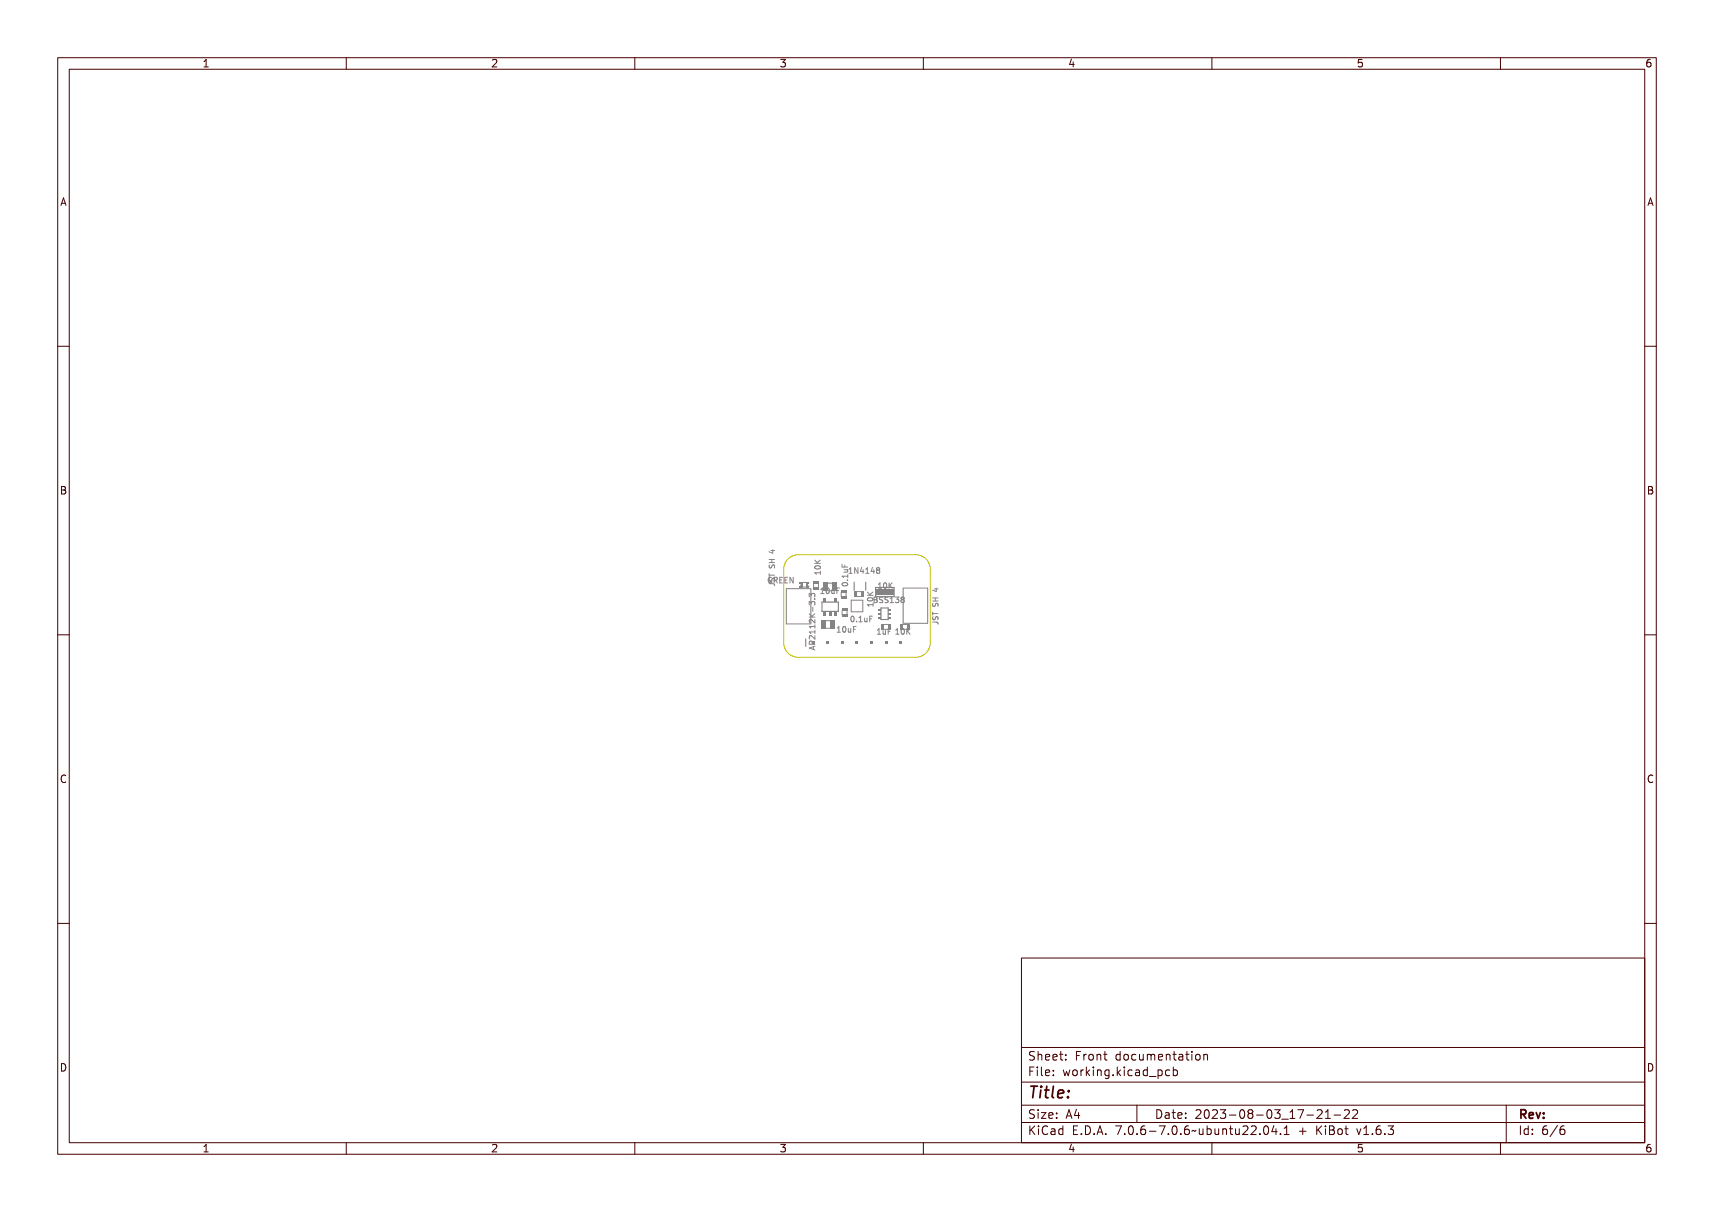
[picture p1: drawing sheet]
<svg xmlns="http://www.w3.org/2000/svg" width="297mm" height="210mm" viewBox="0 0 297 210" stroke-linecap="round" stroke-linejoin="round" font-family="sans-serif">
<defs><g id="words">
<text font-size="2.7" fill="#480000" x="178" y="190.3">Title:</text>
<g font-size="2" fill="#480000">
<text x="178" y="183.7">Sheet: Front documentation</text>
<text x="178" y="186.5">File: working.kicad_pcb</text>
<text x="178" y="193.9">Size: A4</text>
<text x="178" y="196.6">KiCad E.D.A. 7.0.6-7.0.6~ubuntu22.04.1 + KiBot v1.6.3</text>
<text x="200" y="193.9">Date: 2023-08-03_17-21-22</text>
<text x="263" y="196.6">Id: 6/6</text>
<text x="263" y="193.9">Rev:</text>
</g>
<g font-size="1.7" fill="#480000">
<text x="35" y="11.7">1</text>
<text x="85" y="11.7">2</text>
<text x="135" y="11.7">3</text>
<text x="185" y="11.7">4</text>
<text x="235" y="11.7">5</text>
<text x="285" y="11.7">6</text>
<text x="10.5" y="35.7">A</text>
<text x="285.5" y="35.7">A</text>
<text x="10.5" y="85.6">B</text>
<text x="285.5" y="85.6">B</text>
<text x="10.5" y="135.7">C</text>
<text x="285.5" y="135.7">C</text>
<text x="10.5" y="185.6">D</text>
<text x="285.5" y="185.6">D</text>
<text x="35" y="199.7">1</text>
<text x="85" y="199.7">2</text>
<text x="135" y="199.7">3</text>
<text x="185" y="199.7">4</text>
<text x="235" y="199.7">5</text>
<text x="285" y="199.7">6</text>
</g>
<g font-size="1.3" fill="#848484">
<text x="133.8" y="101">GREEN</text>
<text x="142.2" y="99.7" transform="rotate(-90 142.2 99.7)">10K</text>
<text x="146.9" y="101.7" transform="rotate(-90 146.9 101.7)">0.1uF</text>
<text x="147.9" y="99.4">1N4148</text>
<text x="152" y="102">10K</text>
<text x="142.5" y="102.9">10uF</text>
<text x="147.2" y="107.8">0.1uF</text>
<text x="151.3" y="105.3" transform="rotate(-90 151.3 105.3)">10K</text>
<text x="152.2" y="104.5">BSS138</text>
<text x="144.9" y="109.6">10uF</text>
<text x="152.2" y="109.9">1uF</text>
<text x="155.5" y="109.9">10K</text>
</g>
</g></defs>
<g fill="none" stroke="#848484" stroke-width=".17">
<path d="M133.3 99.4v.5M133.3 99.7h.9M133.3 97.5h.9M133.3 96.9h.9M133.3 97.9l.1 .5h.2l.2-.4 .2-.1 .2 .2v.3M133.4 99.5h.1v.2h.8v.2h-.8v.2h-.1zM133.4 97.3h.9v.1h-.4v.3h.4v.1h-.9v-.1h.4v-.3h-.4zM133.4 95.9h.6l.1-.2 .2 .3h-.2v.4h-.1l-.6-.4zM133.5 98.1h.1a.18 .18 0 0 0 0 .3 .18 .18 0 0 0 .2-.1 .29 .29 0 0 1 .5-.2 .29 .29 0 0 1-.1 .5v-.1a.22 .22 0 0 0 0-.3 .22 .22 0 0 0-.3 0 .22 .22 0 0 0 0 .3 .29 .29 0 0 1-.4 0 .29 .29 0 0 1 0-.4zM133.5 96h.5v.3zM133.6 95.4h.6M133.7 96.9v.6"/>
<path d="M133.9 95.3v.5l-.7-.2M141.2 99.2h.9v-.2h.1v.6h-.1v-.2h-.7v.2h-.1zM141.2 97.4l.4 .4 .6-.4v.1l-.5 .3 .5 .1v.2h-1v-.2h.5l-.5-.4zM141.4 98.3l.3-.1a.38 .38 0 0 1 .5 .4 .55 .55 0 0 1-.5 .3 .55 .55 0 0 1-.5-.3zM141.4 98.5a.43 .43 0 0 1 .7 .1 .43 .43 0 0 1-.7-.1zM146 99.7h.8v-.2h.1v.5h-.1v-.2h-.7v.2h-.1zM146 97.9h.1v.4h.3v-.4h.1v.4h.4v.1h-.9zM146.2 98.7h.7l-.1 .1a.23 .23 0 0 1 .1 .3 .23 .23 0 0 1-.2 .1h-.5v-.1h.5l.2-.1-.2-.2h-.5zM147.1 99.3h.6M148.1 98.5l.3-.1v.9h.2v.1h-.5v-.1h.2v-.8l-.2 .1zM148.8 98.4h.2l.3 .8v-.8h.1v1h-.1l-.4-.8v.8h-.1zM150 98.4h.1v.7h.1l-.1 .3h-.1v-.2h-.4z"/>
<path d="M150 98.6v.5h-.3zM150.4 98.5l.4-.1v.9h.2v.1h-.5v-.1h.2v-.8l-.3 .1zM151.5 98.4h.2v.7h.1l-.1 .3h-.2v-.2h-.4zM151.5 98.6v.5h-.3zM152 98.5a.27 .27 0 0 1 .5 0 .27 .27 0 0 1-.1 .4 .27 .27 0 0 1 .1 .4 .27 .27 0 0 1-.5 0 .27 .27 0 0 1 .1-.4l-.1-.2zM133.3 101.1h.6M133.3 100.2v.4l.2 .1M133.4 101.1h.6a.26 .26 0 0 1 .3 .2 .26 .26 0 0 1-.1 .3 .21 .21 0 0 0 .1-.2 .21 .21 0 0 0-.3-.2h-.5v.2h-.1zM133.4 100a.53 .53 0 0 0-.3 .5 .53 .53 0 0 0 .3 .5M133.5 100.3l.1 .1a.18 .18 0 0 0 0 .3 .18 .18 0 0 0 .2-.2 .29 .29 0 0 1 .5-.2 .29 .29 0 0 1-.1 .5 .22 .22 0 0 0 0-.3 .22 .22 0 0 0-.3-.1 .22 .22 0 0 0 0 .3 .29 .29 0 0 1-.4 0 .29 .29 0 0 1 0-.4zM133.9 100.2l.3-.1h.3v.2l-.2-.1a.36 .36 0 0 0-.4 .4 .36 .36 0 0 0 .5 .3v-.2l-.2-.1h.3v.4a.43 .43 0 0 1-.6-.1 .43 .43 0 0 1 0-.5zM134.7 100.1h.2a.26 .26 0 0 1 .3 .2 .26 .26 0 0 1-.1 .3l.3 .4h-.2l-.3-.4h-.1v.4h-.1z"/>
<path d="M134.8 100.2h.1a.17 .17 0 0 1 .2 .2 .17 .17 0 0 1-.2 .1h-.1zM135.5 100.1h.5v.1h-.4v.3h.4v.1h-.4v.3h.5v.1h-.6zM136.3 100.1h.5v.1h-.4v.3h.4v.1h-.4v.3h.4v.1h-.5zM137 100.1h.2l.3 .8v-.8h.1v.9h-.1l-.4-.7v.7h-.1zM140.2 103.4v-.6l.4 .4 .1-.3h.4l.1 .1-.1 .4M140.2 104.8v-.6l.4 .3 .1-.2h.4l.1 .1-.1 .4M140.2 106.9h1M140.2 106.4l.6 .5M140.3 110.8l.9-.3v.1l-.2 .1v.3l.2 .1v.1l-.9-.3zM140.3 108.4h.8v-.2h.1v.5h-.1v-.2h-.7l.1 .2h-.2zM140.3 107.6h.8v-.2h.1v.5h-.1v-.2h-.7l.1 .3h-.2zM140.3 105.8l.4 .3 .5-.3v.1l-.4 .3 .4 .1v.1h-.9v-.1h.4l-.4-.4z"/>
<path d="M140.3 104.4l.3-.1 .1 .2a.3 .3 0 0 1 .5-.1 .3 .3 0 0 1-.1 .5v-.1a.22 .22 0 0 0 .1-.3 .22 .22 0 0 0-.3-.1 .22 .22 0 0 0-.1 .3l-.1-.1a.19 .19 0 0 0-.3-.1 .19 .19 0 0 0 0 .3l-.1 .1zM140.3 102.8l.3-.1 .1 .2a.3 .3 0 0 1 .5-.1 .3 .3 0 0 1-.1 .5v-.1a.22 .22 0 0 0 .1-.2 .22 .22 0 0 0-.3-.1 .22 .22 0 0 0-.1 .2l-.1-.1a.19 .19 0 0 0-.3-.1 .19 .19 0 0 0 0 .3l-.1 .1zM140.4 109.1a.59 .59 0 0 1 .7 .3v-.4h.1v.6l-.4-.4a.23 .23 0 0 0-.4 0 .23 .23 0 0 0 .1 .4l-.2-.2zM140.4 106.7a.59 .59 0 0 1 .7 .4v-.5h.1v.6l-.4-.3a.23 .23 0 0 0-.4 0 .23 .23 0 0 0 .1 .3l-.2-.1zM140.4 109.8h.3l.2 .4h.3v.1h-.9zM140.4 110.9l.5-.2v.3zM140.4 109.9h.3l.1 .3h-.4zM140.7 111.6v-.4l-.4-.1-.1 .5h1M140.8 105.2v.7M140.8 105.2h.1v.3h-.1zM140.9 112.1v.4M141 101.1v.7"/>
<path d="M141.1 103.7h.1v.2h-.1zM141.1 103.8h.1M141.2 112l-1 .3 1 .3M141.2 107.3v.7l-.7-.7-.3 .2 .1 .4M141.2 110.1v.7l-.7-.7-.3 .2 .1 .4M141.2 108.3v.5M141.2 109.2v.6M141.2 109.5h-1l.3 .3M141.2 108.6h-1l.3 .2M141.2 106.4l-.6 .4M141.8 101.1v.7M142.7 102l.3-.1v.9h.2v.1h-.5v-.1h.2v-.7h-.2z"/>
<path d="M143.4 102h.1a.46 .46 0 0 1 .5 .4 .46 .46 0 0 1-.5 .5l-.1-.3zM143.6 102a.39 .39 0 0 1 .3 .4 .39 .39 0 0 1-.3 .4l-.1-.4zM144.2 102.2h.1v.5l.2 .1 .1-.1v-.5h.1v.7l-.1-.1a.23 .23 0 0 1-.3 .1 .23 .23 0 0 1-.1-.3zM145 101.9h.6v.1h-.5v.3h.4v.1h-.4v.5h-.1zM145 108.7l.4-.1v.9h.2v.1h-.6v-.1h.2v-.8l-.2 .1zM145.8 108.7l.1-.1a.46 .46 0 0 1 .5 .5 .46 .46 0 0 1-.5 .5l-.1-.3zM146 108.7a.39 .39 0 0 1 .2 .4 .39 .39 0 0 1-.2 .4l-.1-.4zM146.1 101.1l.4-.1a.38 .38 0 0 1 .4 .3 .55 .55 0 0 1-.4 .3 .55 .55 0 0 1-.5-.3zM146.1 101.3a.43 .43 0 0 1 .7 .1 .43 .43 0 0 1-.7-.1zM146.6 108.9h.1v.5l.1 .1 .2-.1v-.5h.1v.7l-.1-.1a.23 .23 0 0 1-.3 .1 .23 .23 0 0 1-.1-.3zM146.7 100.5h.2v.1h-.2zM147.4 108.6h.5v.1h-.4v.3h.4v.1h-.4v.5h-.1z"/>
<path d="M147.4 106.9l.1-.1a.46 .46 0 0 1 .4 .5 .46 .46 0 0 1-.4 .5l-.2-.3zM147.5 106.9a.39 .39 0 0 1 .3 .4 .39 .39 0 0 1-.3 .4l-.1-.4zM148.3 107.6h.2v.2h-.2zM149 106.9l.3-.1v.9h.2v.1h-.5v-.1h.2v-.8l-.2 .1zM149.7 107.1h.1v.5l.2 .1 .1-.1v-.5h.2v.7l-.2-.1a.23 .23 0 0 1-.2 .1 .23 .23 0 0 1-.2-.3zM150.4 104.8h.8v-.2h.1v.5h-.1v-.2h-.7v.2h-.1zM150.4 102.9l.4 .4 .5-.4v.2l-.5 .3 .5 .1v.1h-.9v-.1h.4l-.4-.4zM150.5 103.9l.3-.1a.38 .38 0 0 1 .5 .3 .55 .55 0 0 1-.5 .3 .55 .55 0 0 1-.5-.3zM150.5 104a.43 .43 0 0 1 .7 .2 .43 .43 0 0 1-.7-.2zM150.5 106.8h.6v.1h-.5v.3h.4v.1h-.4v.5h-.1zM151.5 104.4h.3M151.8 103.4l.1 .1"/>
<path d="M151.9 103.9h-.1l.1 .1M152.1 101.1h.4v.8h.2v.1h-.6v-.1h.2v-.7h-.2zM152.3 103.5h.3a.23 .23 0 0 1 .3 .2 .23 .23 0 0 1-.2 .3 .26 .26 0 0 1 .2 .3 .26 .26 0 0 1-.3 .2h-.3zM152.3 109h.4v.8h.2v.1h-.6v-.1h.3v-.7h-.3zM152.4 104h.2a.18 .18 0 0 1 .2 .2 .18 .18 0 0 1-.2 .2h-.2zM152.4 103.6h.2a.15 .15 0 0 1 .1 .2 .15 .15 0 0 1-.1 .1h-.2zM152.9 101.2l.1-.1a.44 .44 0 0 1 .4 .4 .44 .44 0 0 1-.4 .5l-.2-.3zM153 101.2a.37 .37 0 0 1 .3 .3 .37 .37 0 0 1-.3 .4l-.1-.4zM153.1 109.2h.1v.6l.1 .1 .2-.2v-.5h.1v.7l-.1-.1a.23 .23 0 0 1-.3 .1 .23 .23 0 0 1-.1-.2zM153.1 103.6l.3-.1h.2v.1a.19 .19 0 0 0-.3 0 .19 .19 0 0 0-.1 .2 .19 .19 0 0 0 .2 .1 .3 .3 0 0 1 .2 .5 .3 .3 0 0 1-.5-.1 .22 .22 0 0 0 .3 .1 .22 .22 0 0 0 .1-.3 .31 .31 0 0 1-.4-.2 .31 .31 0 0 1 0-.3zM153.6 101.1h.1v.4l.4-.4h.1l-.3 .3 .3 .6h-.1l-.3-.5-.1 .5h-.1zM153.9 109h.6v.1h-.5v.3h.4v.1h-.4v.4h-.1z"/>
<path d="M153.9 103.6l.3-.1h.2l-.1 .1a.19 .19 0 0 0-.2 0 .19 .19 0 0 0-.1 .2 .19 .19 0 0 0 .2 .1 .3 .3 0 0 1 .2 .5 .3 .3 0 0 1-.5-.1 .22 .22 0 0 0 .3 .1 .22 .22 0 0 0 0-.3 .31 .31 0 0 1-.3-.2 .31 .31 0 0 1 0-.3zM154.7 103.6l.3-.1v.9h.2v.1h-.5v-.1h.2v-.8l-.2 .1zM155.2 109.9h.6M155.3 109.2h-.1M155.4 103.5a.29 .29 0 0 1 .5 0 .29 .29 0 0 1-.1 .5 .3 .3 0 0 1 .1 .4 .3 .3 0 0 1-.5-.1h.1a.22 .22 0 0 0 .3 .1 .22 .22 0 0 0 .1-.3 .22 .22 0 0 0-.3-.1l.1-.1a.19 .19 0 0 0 .1-.3 .19 .19 0 0 0-.3 0zM155.7 109h.3v.8h.2v.1h-.5v-.1h.2v-.7h-.2zM156.3 103.6a.27 .27 0 0 1 .4-.1 .27 .27 0 0 1-.1 .5 .27 .27 0 0 1 .1 .4 .27 .27 0 0 1-.4 0 .27 .27 0 0 1 .1-.4l-.2-.2zM156.5 109.1l.1-.1a.46 .46 0 0 1 .4 .5 .46 .46 0 0 1-.4 .4l-.2-.2zM156.6 109.1a.39 .39 0 0 1 .3 .4 .39 .39 0 0 1-.3 .3l-.1-.3zM157.2 109h.1v.4l.4-.4h.2l-.4 .4 .4 .5h-.2l-.3-.4-.1 .4h-.1zM161.6 107.8h.8l.1 .3M161.6 106.1v.5"/>
<path d="M161.6 106.3h.9M161.6 104.1h.9M161.6 103.6h.9M161.7 104.5v.5h.3l.1-.4 .3-.1 .1 .2v.4M161.7 106.9l-.1 .3 .2 .2 .2-.1 .2-.4h.3v.5M161.8 107.8h.6a.26 .26 0 0 1 .3 .2 .26 .26 0 0 1-.2 .3 .21 .21 0 0 0 .1-.3 .21 .21 0 0 0-.2-.1h-.5v.2h-.1zM161.8 106.1h.1v.3h.8v.1h-.8v.3h-.1zM161.8 103.9h.9v.1h-.5v.4h.5v.1h-.9v-.1h.3v-.4h-.3zM161.8 102.5h.6l.1-.1 .2 .2h-.2v.4h-.2l-.5-.3zM161.8 107h.1a.21 .21 0 0 0 0 .3 .21 .21 0 0 0 .3 0 .21 .21 0 0 0 0-.2 .28 .28 0 0 1 .4 0 .28 .28 0 0 1-.1 .4v-.1a.22 .22 0 0 0 .1-.3 .22 .22 0 0 0-.3 0 .22 .22 0 0 0-.1 .3 .29 .29 0 0 1-.4 0 .29 .29 0 0 1 0-.4zM161.8 104.7l.1 .1a.18 .18 0 0 0 0 .3 .18 .18 0 0 0 .2-.2 .29 .29 0 0 1 .5-.1 .29 .29 0 0 1-.1 .4 .22 .22 0 0 0 .1-.3 .22 .22 0 0 0-.3-.1 .22 .22 0 0 0-.1 .3 .29 .29 0 0 1-.4 0 .29 .29 0 0 1 0-.4zM161.9 102.6h.5v.3z"/>
<path d="M161.9 102h.6M162.1 103.6v.5M162.2 101.9v.6l-.6-.2"/>
<circle cx="141.7" cy="98.6" r=".09"/>
<circle cx="152.3" cy="98.7" r=".16"/>
<circle cx="152.3" cy="99.1" r=".19"/>
<circle cx="143.7" cy="102.4" r=".09"/>
<circle cx="146" cy="109.1" r=".09"/>
<circle cx="146.5" cy="101.3" r=".09"/>
<circle cx="147.6" cy="107.3" r=".09"/>
<circle cx="150.8" cy="104.1" r=".09"/>
<circle cx="153.1" cy="101.5" r=".08"/>
<circle cx="156.5" cy="103.8" r=".16"/>
<circle cx="156.5" cy="104.2" r=".19"/>
<circle cx="156.7" cy="109.5" r=".09"/>
</g>
<g fill="#848484">
<path d="M140.9 100.6h1v.5h-1z" fill-rule="evenodd"/>
<path d="M140.9 101.8h1v.5h-1z" fill-rule="evenodd"/>
</g>
<path d="M152.7 105.3h1.2v2h-1.2z" fill="none" stroke="#848484" stroke-width=".2"/>
<g fill="#848484">
<path d="M152.2 106.9h.4v.2h-.4z" fill-rule="evenodd"/>
<path d="M154 106.9h.3v.2h-.3z" fill-rule="evenodd"/>
<path d="M152.2 106.2h.4v.3h-.4z" fill-rule="evenodd"/>
<path d="M154 106.2h.3v.3h-.3z" fill-rule="evenodd"/>
<path d="M152.2 105.6h.4v.2h-.4z" fill-rule="evenodd"/>
<path d="M154 105.6h.3v.2h-.3z" fill-rule="evenodd"/>
</g>
<path d="M145.9 105.8v.7M146.8 105.8v.7" fill="none" stroke="#848484" stroke-width=".17"/>
<g fill="#848484">
<path d="M145.9 105.3h.9v.5h-.9z" fill-rule="evenodd"/>
<path d="M145.9 106.5h.9v.5h-.9z" fill-rule="evenodd"/>
</g>
<g fill="none" stroke="#848484" stroke-width=".17">
<path d="M138.6 101a.3 .3 0 0 1 .2 .3 .3 .3 0 0 1-.2 .3M139 101.7h.7M139 100.9h.7M140.2 101a.27 .27 0 0 0-.3 .3 .27 .27 0 0 0 .3 .3"/>
<circle cx="138.7" cy="101.7" r=".08"/>
</g>
<g fill="#848484">
<path d="M138.5 101.6h.2v.2h-.2z" fill-rule="evenodd"/>
<path d="M138.6 101.7l.4 .1z" fill-rule="evenodd"/>
<path d="M138.8 100.9h.2v.9h-.2z" fill-rule="evenodd"/>
<path d="M139.7 101.6h.5v.2h-.5z" fill-rule="evenodd"/>
<path d="M139.7 101h.2v.6h-.2z" fill-rule="evenodd"/>
<path d="M139.9 101.5l.1 .1z" fill-rule="evenodd"/>
<path d="M139.9 101l.1 .1z" fill-rule="evenodd"/>
<path d="M138.5 100.9h.3v.2h-.3z" fill-rule="evenodd"/>
<path d="M139.7 100.9h.5v.2h-.5z" fill-rule="evenodd"/>
</g>
<path d="M156.4 108.2h.7" fill="none" stroke="#848484" stroke-width=".17"/>
<g fill="#848484">
<path d="M157.1 108.2h.5v.9h-.5z" fill-rule="evenodd"/>
<path d="M155.9 108.2h.5v.9h-.5z" fill-rule="evenodd"/>
</g>
<path d="M139.6 110.7v1.3M148 100.9v1.4M150 100.9v1.4" fill="none" stroke="#848484" stroke-width=".2"/>
<g fill="#848484">
<path d="M140.6 111.1h.5v.5h-.5z" fill-rule="evenodd"/>
<path d="M143.2 111.1h.5v.5h-.5z" fill-rule="evenodd"/>
<path d="M145.7 111.1h.5v.5h-.5z" fill-rule="evenodd"/>
<path d="M148.2 111.1h.6v.5h-.6z" fill-rule="evenodd"/>
<path d="M150.8 111.1h.5v.5h-.5z" fill-rule="evenodd"/>
<path d="M153.3 111.1h.5v.5h-.5z" fill-rule="evenodd"/>
<path d="M155.9 111.1h.5v.5h-.5z" fill-rule="evenodd"/>
</g>
<path d="M153.2 108.2h.7" fill="none" stroke="#848484" stroke-width=".17"/>
<g fill="#848484">
<path d="M153.9 108.2h.5v.9h-.5z" fill-rule="evenodd"/>
<path d="M152.8 108.2h.5v.9h-.5z" fill-rule="evenodd"/>
</g>
<path d="M148.5 102.5h.7M148.5 103.4h.7" fill="none" stroke="#848484" stroke-width=".17"/>
<g fill="#848484">
<path d="M148 102.5h.5v.9h-.5z" fill-rule="evenodd"/>
<path d="M149.1 102.5h.5v.9h-.5z" fill-rule="evenodd"/>
</g>
<path d="M143.1 107.5h.8M143.1 108.9h.8" fill="none" stroke="#848484" stroke-width=".17"/>
<g fill="#848484">
<path d="M142.4 107.5h.7v1.4h-.7z" fill-rule="evenodd"/>
<path d="M143.8 107.5h.8v1.4h-.8z" fill-rule="evenodd"/>
</g>
<path d="M146.6 102.6v.8" fill="none" stroke="#848484" stroke-width=".17"/>
<g fill="#848484">
<path d="M145.7 103.3h1v.5h-1z" fill-rule="evenodd"/>
<path d="M145.7 102.2h1v.5h-1z" fill-rule="evenodd"/>
</g>
<path d="M136.3 102h4.2v6.1h-4.2z" fill="none" stroke="#848484" stroke-width=".17"/>
<path d="M142.4 104.3h2.9v1.6h-2.9z" fill="none" stroke="#848484" stroke-width=".2"/>
<g fill="#848484">
<path d="M142.7 103.6h.5v.7h-.5z" fill-rule="evenodd"/>
<path d="M142.7 106h.5v.6h-.5z" fill-rule="evenodd"/>
<path d="M143.6 106h.5v.6h-.5z" fill-rule="evenodd"/>
<path d="M144.6 103.6h.5v.7h-.5z" fill-rule="evenodd"/>
<path d="M144.6 106h.5v.6h-.5z" fill-rule="evenodd"/>
</g>
<path d="M143.4 101h.8M156.5 101.9h4.2v6.1h-4.2z" fill="none" stroke="#848484" stroke-width=".17"/>
<g fill="#848484">
<path d="M142.7 101h.8v1.4h-.8z" fill-rule="evenodd"/>
<path d="M144.2 101h.7v1.4h-.7z" fill-rule="evenodd"/>
</g>
<path d="M147.5 104h2v2h-2z" fill="none" stroke="#848484" stroke-width=".17"/>
<path d="M151.7 101.8h3.2v1.6h-3.2z" fill="none" stroke="#848484" stroke-width=".2"/>
<path d="M151.8 102.1h3.1v1h-3.1z" fill-rule="evenodd" fill="#848484"/>
<path d="M136.8 96.7l1-.5 .5-.1h20.4a2.54 2.54 0 0 1 2.5 2.6v12.7a2.54 2.54 0 0 1-2.5 2.5h-20.4a2.54 2.54 0 0 1-2.5-2.5v-12.7a2.53 2.53 0 0 1 1-2z" fill="none" stroke="#c2c200" stroke-width=".17"/>
<g fill="none" stroke="#480000" stroke-width=".17">
<path d="M10 10h277v190h-277zM12 12h273v186h-273zM60 10v2M110 10v2M160 10v2M210 10v2M260 10v2M10 60h2M285 60h2M10 110h2M285 110h2M10 160h2"/>
<path d="M285 160h2M177 166h108v32h-108zM60 198v2M110 198v2M160 198v2M177 181.5h108M177 187.5h108M177 191.5h108M177 194.5h108M178.1 195.2h.2v.6l.6-.6h.3l-.6 .6 .6 .8h-.2l-.5-.7-.2 .2v.5h-.2zM178.2 185h.9v.2h-.7v.4h.6v.2h-.6v.7h-.2zM178.3 182.4l.5-.1h.2v.2a.31 .31 0 0 0-.5-.1 .31 .31 0 0 0 0 .5 .5 .5 0 0 1 .6 .6 .5 .5 0 0 1-.8 .2l-.1-.2a.34 .34 0 0 0 .4 .1 .34 .34 0 0 0 .1-.5 .47 .47 0 0 1-.5-.2 .47 .47 0 0 1 .1-.5z"/>
<path d="M178.3 192.5l.5-.1h.2v.2a.31 .31 0 0 0-.5-.1 .31 .31 0 0 0 0 .5 .5 .5 0 0 1 .6 .6 .5 .5 0 0 1-.8 .2l-.1-.2a.34 .34 0 0 0 .4 .1 .34 .34 0 0 0 .1-.5 .47 .47 0 0 1-.5-.2 .47 .47 0 0 1 .1-.5zM179.4 182.2h.2v.6a.35 .35 0 0 1 .4-.1 .35 .35 0 0 1 .2 .4v.6h-.2v-.8h-.4v.8h-.2zM179.5 185.4h.4v.9h.4v.2h-.9v-.2h.3v-.8h-.2zM179.5 192.8h.4v.9h.4v.1h-.9v-.1h.3v-.8h-.2zM179.5 195.6h.4v.9h.4v.1h-.9v-.1h.3v-.8h-.2zM179.7 184.9h.2v.3h-.2zM179.7 192.3h.2v.3h-.2zM179.7 195.1h.2v.3h-.2zM180.6 184.9h.4v1.3l.4 .1v.2l-.5-.2v-1.2h-.3zM180.6 192.8h.8v.1l-.6 .8h.6v.1h-.8v-.1l.6-.8h-.6zM180.7 182.8a.49 .49 0 0 1 .6-.1 .49 .49 0 0 1 .2 .5h-.8a.42 .42 0 0 0 .3 .4 .42 .42 0 0 0 .4-.1v.2a.6 .6 0 0 1-.8-.1 .6 .6 0 0 1 .1-.8zM180.7 195.4l.5-.2h.3v.2a.43 .43 0 0 0-.6 0 .43 .43 0 0 0-.2 .5 .43 .43 0 0 0 .2 .5 .43 .43 0 0 0 .6 0v.2a.66 .66 0 0 1-.8-.1 .66 .66 0 0 1-.1-.8z"/>
<path d="M180.8 182.9l.4-.1 .1 .3h-.6zM181.8 195.6h.2a.45 .45 0 0 1 .5 0 .45 .45 0 0 1 .1 .4v.6h-.1v-.1a.38 .38 0 0 1-.5 .2 .38 .38 0 0 1-.2-.5 .38 .38 0 0 1 .4-.2h.3a.35 .35 0 0 0-.3-.4 .35 .35 0 0 0-.4 .2zM181.9 182.8a.49 .49 0 0 1 .6-.1 .49 .49 0 0 1 .2 .5h-.8a.42 .42 0 0 0 .3 .4 .42 .42 0 0 0 .5-.1v.2a.6 .6 0 0 1-.9-.1 .6 .6 0 0 1 .1-.8zM181.9 185.5a.49 .49 0 0 1 .6-.1 .49 .49 0 0 1 .2 .5h-.8a.42 .42 0 0 0 .3 .4 .42 .42 0 0 0 .5-.1v.2a.6 .6 0 0 1-.9-.1 .6 .6 0 0 1 .1-.8zM181.9 192.9a.49 .49 0 0 1 .6-.1 .49 .49 0 0 1 .2 .5h-.8a.42 .42 0 0 0 .3 .4 .42 .42 0 0 0 .5-.1v.2a.6 .6 0 0 1-.9-.1 .6 .6 0 0 1 .1-.8zM182 196.2l.5-.1a.31 .31 0 0 1-.2 .4 .31 .31 0 0 1-.4-.1zM182 182.9l.4-.1 .1 .3h-.6zM182 185.6l.4-.1 .1 .3h-.6zM182 193l.4-.1 .1 .3h-.6zM183 195.7l.4-.2 .2 .2v-.6h.2v1.5h-.2v-.1a.42 .42 0 0 1-.5 .1 .42 .42 0 0 1-.2-.5zM183.2 195.8l.1-.1a.4 .4 0 0 1 .3 .4 .4 .4 0 0 1-.3 .4l-.2-.2zM183.2 182.3h.2v.4h.4v.1h-.4l.1 .8h.3v.1h-.2a.3 .3 0 0 1-.4-.3v-.6h-.3v-.1h.3z"/>
<path d="M183.3 185.4h.2v.3h-.2zM183.3 186.2h.2v.3h-.2zM183.3 192.8h.2v.3h-.2zM183.3 193.6h.2v.2h-.2zM184.5 182.7h.2v.3h-.2zM184.5 183.5h.2v.2h-.2zM185.2 185.4h.2l.2 .8 .1-.5h.2l.2 .5 .1-.8h.2l-.2 1.1h-.2l-.2-.7-.2 .7h-.1zM185.4 195.2h.9v.2h-.7v.4h.6v.2h-.6v.5h.7v.1h-.9zM185.7 192.4h.2l.5 1.4h-.2l-.1-.3h-.5l-.1 .3h-.2zM185.8 192.6l.2 .7h-.4zM186.6 182.3h.9v.2h-.7v.4h.6v.2h-.6v.6h-.2zM186.7 185.5a.52 .52 0 0 1 .8 .4 .52 .52 0 0 1-.8 .4l-.1-.4z"/>
<path d="M186.8 185.6l.1-.1a.39 .39 0 0 1 .4 .4 .39 .39 0 0 1-.4 .4l-.1-.2zM186.9 196.4h.2v.2h-.2zM187.1 192.4h.2v.9h.2v.2h-.2v.3h-.2v-.3h-.6v-.2zM187.1 192.6v.7h-.4zM187.8 195.2a.76 .76 0 0 1 .9 .7 .76 .76 0 0 1-.9 .7zM188 195.4a.57 .57 0 0 1 .5 .5 .57 .57 0 0 1-.5 .6zM188 182.7h.2v.2a.3 .3 0 0 1 .3-.3 .3 .3 0 0 1 .3 .3 .37 .37 0 0 0-.5-.1 .37 .37 0 0 0-.1 .4v.5h-.2zM188 185.4h.2v.2a.3 .3 0 0 1 .3-.3 .3 .3 0 0 1 .3 .3 .37 .37 0 0 0-.5-.1 .37 .37 0 0 0-.1 .4v.6h-.2zM189.1 184.9h.1v.9l.5-.4h.2l-.4 .4 .5 .7h-.2l-.4-.6-.2 .1v.5h-.1zM189.1 182.8a.52 .52 0 0 1 .8 .4 .52 .52 0 0 1-.8 .4l-.1-.4zM189.2 182.9l.1-.1a.39 .39 0 0 1 .4 .4 .39 .39 0 0 1-.4 .4l-.1-.2zM189.3 196.4h.3v.2h-.3z"/>
<path d="M190.2 182.7h.2v.1a.35 .35 0 0 1 .4-.1 .35 .35 0 0 1 .3 .4v.6h-.2l-.1-.8h-.3l-.1 .8h-.2zM190.3 185.4h.4v.9h.4v.2h-.9v-.2h.4v-.8h-.3zM190.5 195.2h.3l.4 1.4h-.2l-.1-.3h-.5l-.1 .3h-.2zM190.6 184.9h.1v.3h-.1zM190.6 195.4l.2 .7h-.4zM191.4 185.4h.2v.1a.35 .35 0 0 1 .4-.1 .35 .35 0 0 1 .3 .4v.7h-.2l-.1-.9h-.3l-.1 .9h-.2zM191.7 182.3h.1v.4h.4v.1h-.4l.1 .8h.3v.1h-.2a.3 .3 0 0 1-.3-.3v-.6h-.3v-.1h.3zM191.7 196.4h.3v.2h-.3zM192.7 185.5l.3-.2 .3 .2v-.1h.2v1a.53 .53 0 0 1-.8 .4v-.2a.36 .36 0 0 0 .4 .1 .36 .36 0 0 0 .2-.4l-.1 .1a.53 .53 0 0 1-.7-.3 .53 .53 0 0 1 .2-.6zM192.8 185.6l.1-.1a.39 .39 0 0 1 .4 .4 .39 .39 0 0 1-.4 .4l-.1-.2zM193.8 195.2h.9l-.5 1.4h-.2l.5-1.2h-.7zM193.9 182.8l.3-.2 .3 .2v-.6h.2v1.5h-.2v-.1a.42 .42 0 0 1-.6 .1 .42 .42 0 0 1-.1-.5z"/>
<path d="M194.1 182.8a.4 .4 0 0 1 .4 .4 .4 .4 0 0 1-.4 .4l-.2-.4zM194.1 186.2h.3v.3h-.3zM195.1 184.9h.2v.9l.4-.4h.3l-.5 .4 .5 .7h-.2l-.4-.6-.1 .1v.5h-.2zM195.1 182.8a.52 .52 0 0 1 .8 .4 .52 .52 0 0 1-.8 .4l-.1-.4zM195.2 182.9l.1-.1a.39 .39 0 0 1 .4 .4 .39 .39 0 0 1-.4 .4l-.1-.2zM195.3 196.4h.3v.2h-.3zM196.3 185.4h.5v.9h.3v.2h-.9v-.2h.4v-.8h-.3zM196.3 195.4a.5 .5 0 0 1 .7-.1 .5 .5 0 0 1 .1 .6 .52 .52 0 0 1-.4 .8 .52 .52 0 0 1-.5-.8zM196.4 182.8a.39 .39 0 0 1 .4-.2 .39 .39 0 0 1 .3 .3 .4 .4 0 0 0-.6 0 .4 .4 0 0 0 0 .6 .4 .4 0 0 0 .6 0 .41 .41 0 0 1-.4 .3 .41 .41 0 0 1-.4-.3v-.5zM196.5 195.4a.57 .57 0 0 1 .4 .9l-.3 .2a.86 .86 0 0 1-.1-1.1zM196.6 184.9h.2v.3h-.2zM197 191.5v3"/>
<path d="M197.4 182.7h.2v.8l.2 .1 .3-.2v-.7h.2v1h-.2v-.1a.35 .35 0 0 1-.4 .2 .35 .35 0 0 1-.3-.5zM197.6 185.5a.39 .39 0 0 1 .4-.2 .39 .39 0 0 1 .3 .3 .4 .4 0 0 0-.6 0 .4 .4 0 0 0 0 .6 .4 .4 0 0 0 .6 0 .41 .41 0 0 1-.4 .3 .41 .41 0 0 1-.4-.3v-.5zM197.7 196.4h.3v.2h-.3zM198.6 182.7h.1l.2-.1a.22 .22 0 0 0 .2 .2 .22 .22 0 0 0 .2-.2l.2 .3 .1 .8h-.2v-.8l-.1-.1-.2 .1v.8h-.1v-.8l-.2-.1-.1 .1v.8h-.1zM198.7 185.4h.1a.45 .45 0 0 1 .5 0 .45 .45 0 0 1 .2 .4v.7h-.2v-.2a.38 .38 0 0 1-.5 .2 .38 .38 0 0 1-.2-.5 .38 .38 0 0 1 .5-.2h.2a.35 .35 0 0 0-.3-.4 .35 .35 0 0 0-.3 .2zM198.7 195.4l.5-.2h.2v.2a.43 .43 0 0 0-.5 0 .43 .43 0 0 0-.1 .5 .48 .48 0 0 1 .7 0 .48 .48 0 0 1-.1 .7 .48 .48 0 0 1-.7-.1l-.1-.6zM198.8 186l.5-.1a.31 .31 0 0 1-.1 .4 .31 .31 0 0 1-.4-.1zM198.9 195.9a.29 .29 0 0 1 .4 .1 .29 .29 0 0 1-.1 .4 .29 .29 0 0 1-.4-.1zM199.9 185.5l.3-.2 .3 .2v-.6h.2v1.6h-.2v-.2a.42 .42 0 0 1-.5 .1 .42 .42 0 0 1-.2-.5zM199.9 182.8a.49 .49 0 0 1 .6-.1 .49 .49 0 0 1 .2 .5h-.7a.42 .42 0 0 0 .2 .4 .42 .42 0 0 0 .5-.1v.2a.6 .6 0 0 1-.8-.1 .6 .6 0 0 1 0-.8zM200 196h.5v.2h-.5zM200 185.6l.1-.1a.39 .39 0 0 1 .4 .4 .39 .39 0 0 1-.4 .4l-.1-.2z"/>
<path d="M200.1 182.9l.3-.1 .2 .3h-.6zM200.1 192.4a.76 .76 0 0 1 1 .7 .76 .76 0 0 1-1 .7zM200.3 192.6a.57 .57 0 0 1 .6 .5 .57 .57 0 0 1-.6 .6zM200.9 186.8l1.2 .1zM201 195.2h.9l-.5 1.4h-.2l.5-1.2h-.7zM201.1 182.7h.1v.1a.35 .35 0 0 1 .5-.1 .35 .35 0 0 1 .2 .4v.6h-.2v-.8h-.4l-.1 .8h-.1zM201.4 192.8h.2a.45 .45 0 0 1 .5 0 .45 .45 0 0 1 .1 .4v.6h-.1v-.1a.38 .38 0 0 1-.5 .2 .38 .38 0 0 1-.2-.5 .38 .38 0 0 1 .4-.2h.3a.35 .35 0 0 0-.3-.4 .35 .35 0 0 0-.4 .2zM201.6 193.4l.5-.1a.31 .31 0 0 1-.2 .4 .31 .31 0 0 1-.4-.1zM202.2 185.4h.2v.1a.46 .46 0 0 1 .6 0 .46 .46 0 0 1 .1 .6 .39 .39 0 0 1-.2 .4 .39 .39 0 0 1-.5-.2v.6h-.2zM202.5 182.3h.2v.4h.4v.1h-.4v.8h.4v.1h-.2a.3 .3 0 0 1-.4-.3v-.6h-.3v-.1h.3zM202.5 185.6l.1-.1a.4 .4 0 0 1 .4 .4 .4 .4 0 0 1-.4 .4l-.2-.2zM202.5 196.4h.3v.2h-.3z"/>
<path d="M202.8 192.4h.2v.4h.4v.1h-.4l.1 .8h.3v.1h-.2a.3 .3 0 0 1-.4-.3v-.6h-.3v-.1h.3zM203.5 182.7h.2a.45 .45 0 0 1 .4 0 .45 .45 0 0 1 .2 .4v.6h-.2v-.1a.38 .38 0 0 1-.5 .2 .38 .38 0 0 1-.2-.5 .38 .38 0 0 1 .5-.2h.2a.35 .35 0 0 0-.2-.4 .35 .35 0 0 0-.4 .2zM203.5 195.4a.5 .5 0 0 1 .7-.1 .5 .5 0 0 1 .1 .6 .52 .52 0 0 1-.4 .8 .52 .52 0 0 1-.5-.8zM203.6 185.5a.39 .39 0 0 1 .4-.2 .39 .39 0 0 1 .3 .3 .4 .4 0 0 0-.5 0 .4 .4 0 0 0 0 .6 .4 .4 0 0 0 .5 0 .41 .41 0 0 1-.4 .3 .41 .41 0 0 1-.4-.3v-.5zM203.7 183.3l.4-.1a.31 .31 0 0 1-.1 .4 .31 .31 0 0 1-.4-.1zM203.7 195.4a.57 .57 0 0 1 .4 .9l-.2 .2a.86 .86 0 0 1-.2-1.1zM203.9 192.9a.49 .49 0 0 1 .6-.1 .49 .49 0 0 1 .2 .5h-.8a.42 .42 0 0 0 .3 .4 .42 .42 0 0 0 .5-.1v.2a.6 .6 0 0 1-.9-.1 .6 .6 0 0 1 .1-.8zM204 193l.4-.1 .1 .3h-.6zM204.7 184.9h.1v.6a.45 .45 0 0 1 .7 0 .45 .45 0 0 1 0 .6 .39 .39 0 0 1-.2 .4 .39 .39 0 0 1-.5-.2v.2h-.1zM204.9 182.3h.2v.4h.4v.1h-.4v.8h.4v.1h-.2a.3 .3 0 0 1-.4-.3v-.6h-.3v-.1h.3zM204.9 185.6l.1-.1a.39 .39 0 0 1 .4 .4 .39 .39 0 0 1-.4 .4l-.1-.2zM204.9 196.4h.3v.2h-.3z"/>
<path d="M205.3 192.8h.2v.3h-.2zM205.3 193.6h.2v.2h-.2zM205.9 182.7h.5v.9h.3v.1h-.9v-.1h.4v-.8h-.3zM205.9 195.4l.5-.2h.2v.2a.43 .43 0 0 0-.5 0 .43 .43 0 0 0-.1 .5 .48 .48 0 0 1 .7 0 .48 .48 0 0 1-.1 .7 .48 .48 0 0 1-.7-.1l-.1-.6zM206.1 195.9a.29 .29 0 0 1 .4 .1 .29 .29 0 0 1-.1 .4 .29 .29 0 0 1-.4-.1zM206.2 182.2h.2v.3h-.2zM207 196l.3-.1 .5 .1 .2-.1a.38 .38 0 0 1-.7 .2l-.3 .1zM207.1 182.8a.52 .52 0 0 1 .8 .4 .52 .52 0 0 1-.8 .4l-.1-.4zM207.3 182.9l.1-.1a.39 .39 0 0 1 .4 .4 .39 .39 0 0 1-.4 .4l-.2-.2zM207.4 192.5a.53 .53 0 0 1 .8 .1 .53 .53 0 0 1-.3 .7l-.3 .4h.7v.1h-.9v-.1l.3-.4a.49 .49 0 0 0 .2-.7l-.5 .1zM208.3 182.7h.1v.1a.35 .35 0 0 1 .5-.1 .35 .35 0 0 1 .2 .4v.6h-.2v-.8h-.4l-.1 .8h-.1zM208.3 195.6h.1l.1 .8 .2 .1 .2-.2v-.7h.2v1h-.2v-.1a.35 .35 0 0 1-.4 .2 .35 .35 0 0 1-.2-.5z"/>
<path d="M208.7 192.6a.5 .5 0 0 1 .6-.1 .5 .5 0 0 1 .2 .6 .52 .52 0 0 1-.5 .8 .52 .52 0 0 1-.4-.8zM208.9 192.6a.57 .57 0 0 1 .4 .9l-.3 .2a.86 .86 0 0 1-.1-1.1zM209.5 195.1h.2v.6a.45 .45 0 0 1 .6-.1 .45 .45 0 0 1 .1 .7 .39 .39 0 0 1-.3 .4 .39 .39 0 0 1-.4-.2v.1h-.2zM209.7 195.8l.1-.1a.4 .4 0 0 1 .4 .4 .4 .4 0 0 1-.4 .4l-.1-.2zM209.8 192.5a.53 .53 0 0 1 .8 .1 .53 .53 0 0 1-.3 .7l-.3 .4h.7v.1h-.9v-.1l.3-.4a.49 .49 0 0 0 .2-.7l-.5 .1zM210 198v2M210.7 195.6h.2v.8l.2 .1 .2-.2v-.7h.2v1h-.2v-.1a.35 .35 0 0 1-.4 .2 .35 .35 0 0 1-.2-.5zM211 192.4a.46 .46 0 0 1 .6 0 .46 .46 0 0 1 .1 .6l-.1 .1a.45 .45 0 0 1 .2 .6 .45 .45 0 0 1-.6 .2l-.2-.1v-.2a.35 .35 0 0 0 .5 .1 .35 .35 0 0 0 0-.5h-.3v-.2a.28 .28 0 0 0 .4-.1 .28 .28 0 0 0 0-.3 .28 .28 0 0 0-.4 0h-.2zM211.9 195.6h.2v.1a.35 .35 0 0 1 .4-.1 .35 .35 0 0 1 .2 .4v.6h-.2v-.8h-.4v.8h-.2zM212.4 193.2h.5v.2h-.5zM213.3 195.2h.2v.4h.4v.1h-.4v.8h.4v.1h-.2a.3 .3 0 0 1-.4-.3v-.6h-.3v-.1h.3zM213.5 192.6a.5 .5 0 0 1 .6-.1 .5 .5 0 0 1 .2 .6 .52 .52 0 0 1-.5 .8 .52 .52 0 0 1-.4-.8z"/>
<path d="M213.7 192.6a.57 .57 0 0 1 .4 .9l-.3 .2a.86 .86 0 0 1-.1-1.1zM214.3 195.6h.2v.8l.2 .1 .2-.2v-.7h.2v1h-.2v-.1a.35 .35 0 0 1-.4 .2 .35 .35 0 0 1-.2-.5zM214.7 192.5a.41 .41 0 0 1 .7-.1 .41 .41 0 0 1-.2 .7 .42 .42 0 0 1 .2 .6 .42 .42 0 0 1-.7 0 .42 .42 0 0 1 .2-.6l-.3-.2zM215.5 195.3a.53 .53 0 0 1 .8 .1 .53 .53 0 0 1-.3 .7l-.3 .4h.6v.1h-.9v-.1l.4-.4a.49 .49 0 0 0 .2-.8l-.5 .2zM216 193.2h.5v.2h-.5zM216.7 195.3a.53 .53 0 0 1 .8 .1 .53 .53 0 0 1-.3 .7l-.3 .4h.6v.1h-.9v-.1l.4-.4a.49 .49 0 0 0 .2-.8l-.5 .2zM217.1 192.6a.5 .5 0 0 1 .7-.1 .5 .5 0 0 1 .1 .6 .52 .52 0 0 1-.5 .8 .52 .52 0 0 1-.4-.8zM217.3 192.6a.57 .57 0 0 1 .4 .9l-.3 .2a.86 .86 0 0 1-.1-1.1zM218.2 196.4h.2v.2h-.2zM218.2 192.4a.46 .46 0 0 1 .6 0 .46 .46 0 0 1 .1 .6l-.1 .1a.45 .45 0 0 1 .2 .6 .45 .45 0 0 1-.6 .2l-.2-.1v-.2a.35 .35 0 0 0 .5 .1 .35 .35 0 0 0 0-.5h-.3v-.2a.28 .28 0 0 0 .4-.1 .28 .28 0 0 0 0-.3 .28 .28 0 0 0-.4 0h-.2zM219.2 195.4a.5 .5 0 0 1 .6-.1 .5 .5 0 0 1 .2 .6 .52 .52 0 0 1-.5 .8 .52 .52 0 0 1-.5-.8zM219.2 194.2l1.3 .1z"/>
<path d="M219.4 195.4a.57 .57 0 0 1 .3 .9l-.2 .2a.86 .86 0 0 1-.1-1.1zM220.7 192.5l.5-.1v1.3h.3v.1h-.8v-.1h.3v-1.1h-.3zM220.8 195.2h.2v.9h.2v.2h-.2v.3h-.2v-.3h-.6v-.2zM220.8 195.4v.7h-.4zM221.8 196.4h.2v.2h-.2zM221.8 192.4h.9l-.5 1.4h-.2l.5-1.2h-.7zM222.8 195.3l.5-.1v1.3h.3v.1h-.8v-.1h.3v-1.1h-.3zM223.2 193.2h.5v.2h-.5zM224.2 192.5a.53 .53 0 0 1 .8 .1 .53 .53 0 0 1-.3 .7l-.3 .4h.7v.1h-.9v-.1l.3-.4a.49 .49 0 0 0 .2-.7l-.5 .1zM225.4 195.5h.2v.4h.4v.2h-.4v.4h-.2v-.4h-.4v-.2h.4zM225.5 192.5l.5-.1v1.3h.3v.1h-.8v-.1h.3v-1.1h-.3zM226.8 193.2h.5v.2h-.5z"/>
<path d="M227.5 195.2h.2v.6l.6-.6h.2l-.6 .6 .6 .8h-.2l-.5-.7-.1 .2v.5h-.2zM227.8 192.5a.53 .53 0 0 1 .8 .1 .53 .53 0 0 1-.2 .7l-.4 .4h.7v.1h-.9v-.1l.3-.4a.49 .49 0 0 0 .2-.7l-.5 .1zM228.8 195.6h.4v.9h.4v.1h-.9v-.1h.4v-.8h-.3zM229 192.5a.53 .53 0 0 1 .8 .1 .53 .53 0 0 1-.2 .7l-.4 .4h.7v.1h-.9v-.1l.3-.4a.49 .49 0 0 0 .2-.7l-.5 .1zM229.1 195.1h.1v.3h-.1zM229.9 195.2h.4a.35 .35 0 0 1 .5 .2 .35 .35 0 0 1-.3 .5 .41 .41 0 0 1 .3 .5 .41 .41 0 0 1-.5 .2h-.4zM230.1 196h.2a.27 .27 0 0 1 .3 .2 .27 .27 0 0 1-.3 .3h-.2zM230.1 195.4h.2a.23 .23 0 0 1 .3 .2 .23 .23 0 0 1-.3 .2h-.2zM231.2 193.2h1.1M231.2 195.7a.52 .52 0 0 1 .8 .4 .52 .52 0 0 1-.8 .4l-.1-.4zM231.3 195.8l.1-.1a.39 .39 0 0 1 .4 .4 .39 .39 0 0 1-.4 .4l-.1-.2zM232.6 195.2h.1v.4h.4v.1h-.4l.1 .8h.3v.1h-.2a.3 .3 0 0 1-.3-.3v-.6h-.3v-.1h.3z"/>
<path d="M233 192.4l.2-.1h.3l.2 .1 .1 .3-.1 .2-.8 .9h.9M234.4 192.4l.2-.1h.4l.2 .1v.3v.2l-.9 .9h.9M234.6 195.6h.2l.3 .9 .4-.9h.2l-.4 1h-.3zM236 195.3l.5-.1v1.3h.3v.1h-.8v-.1h.3v-1.1h-.3zM237.4 196.4h.3v.2h-.3zM238.4 195.4l.5-.2h.2v.2a.43 .43 0 0 0-.5 0 .43 .43 0 0 0-.1 .5 .48 .48 0 0 1 .7 0 .48 .48 0 0 1-.1 .7 .48 .48 0 0 1-.7-.1l-.1-.6zM238.6 195.9a.29 .29 0 0 1 .4 .1 .29 .29 0 0 1-.1 .4 .29 .29 0 0 1-.4-.1zM239.8 196.4h.3v.2h-.3zM240.7 195.2a.46 .46 0 0 1 .6 0 .46 .46 0 0 1 .1 .6l-.1 .1a.45 .45 0 0 1 .2 .6 .45 .45 0 0 1-.6 .2l-.2-.1v-.2a.35 .35 0 0 0 .5 .1 .35 .35 0 0 0 0-.5l-.3-.1v-.1a.28 .28 0 0 0 .4-.1 .28 .28 0 0 0 0-.3 .28 .28 0 0 0-.4 0h-.2zM260 198v2M261 191.5v6.5M263.2 195.2h.8v.2h-.3v1.1h.3v.1h-.8v-.1h.3v-1.1h-.3z"/>
<path d="M264.4 195.7l.3-.2 .3 .2v-.6h.2v1.5h-.2v-.1a.42 .42 0 0 1-.5 .1 .42 .42 0 0 1-.2-.5zM264.6 195.8l.1-.1a.4 .4 0 0 1 .3 .4 .4 .4 0 0 1-.3 .4l-.2-.2zM265.9 195.6h.2v.3h-.2zM265.9 196.4h.2v.2h-.2zM268.1 195.4l.5-.2h.2v.2a.43 .43 0 0 0-.5 0 .43 .43 0 0 0-.2 .5 .48 .48 0 0 1 .7 0 .48 .48 0 0 1-.1 .7 .48 .48 0 0 1-.6-.1l-.2-.6zM268.2 195.9a.29 .29 0 0 1 .4 .1 .29 .29 0 0 1 0 .4 .29 .29 0 0 1-.4-.1zM269.9 195.2h.2l-.8 1.6h-.2zM270.5 195.4l.5-.2h.2v.2a.43 .43 0 0 0-.5 0 .43 .43 0 0 0-.2 .5 .48 .48 0 0 1 .7 0 .48 .48 0 0 1 0 .7 .48 .48 0 0 1-.7-.1l-.1-.6zM270.6 195.9a.29 .29 0 0 1 .4 .1 .29 .29 0 0 1 0 .4 .29 .29 0 0 1-.4-.1z"/>
<circle cx="196.7" cy="195.9" r=".13"/>
<circle cx="203.9" cy="195.9" r=".13"/>
<circle cx="209" cy="193.1" r=".13"/>
<circle cx="213.8" cy="193.1" r=".13"/>
<circle cx="215" cy="193.4" r=".29"/>
<circle cx="215" cy="192.8" r=".25"/>
<circle cx="217.4" cy="193.1" r=".13"/>
<circle cx="219.5" cy="195.9" r=".13"/>
</g>
<g fill="none" stroke="#480000" stroke-width=".3">
<path d="M178.1 188.4h1.4v.2h-.6v1.7h-.2v-1.7h-.6zM179.9 188.8h.7v1.3h.4v.2h-1.2v-.2h.5v-1.1h-.4zM180.3 188.3h.3v.3h-.3zM181.8 188.4h.2v.4h.6v.2h-.6v1l.2 .1h.4v.2a.55 .55 0 0 1-.8-.5v-.8h-.4v-.2h.4zM183 188.3h.6l.1 1.6 .1 .2h.4v.2a.54 .54 0 0 1-.8-.5v-1.4h-.4zM184.8 189a.65 .65 0 0 1 .8-.1 .65 .65 0 0 1 .3 .7h-1.1a.56 .56 0 0 0 .4 .5 .56 .56 0 0 0 .6-.1v.2a.81 .81 0 0 1-1.1-.1 .81 .81 0 0 1 .1-1.1zM185 189.1l.3-.1a.37 .37 0 0 1 .3 .4h-.8zM186.7 188.9h.3v.4h-.3zM186.7 189.9h.3v.4h-.3zM263.1 192.4a.73 .73 0 0 1 .9 .2v.3l-.3 .3 .5 .6h-.2l-.3-.4-.2-.2h-.2v.6h-.2zM263.3 192.6h.2a.26 .26 0 0 1 .3 .2 .26 .26 0 0 1-.2 .3h-.3zM264.5 192.9a.49 .49 0 0 1 .6-.1 .49 .49 0 0 1 .2 .5h-.8a.42 .42 0 0 0 .3 .4 .42 .42 0 0 0 .4-.1v.2a.6 .6 0 0 1-.8-.1 .6 .6 0 0 1 .1-.8z"/>
<path d="M264.6 193l.3-.1 .2 .3h-.6zM265.5 192.8h.2l.3 .9 .3-.9h.2l-.4 1h-.2zM267.1 192.8h.2v.3h-.2zM267.1 193.6h.2v.2h-.2z"/>
</g>
<use href="#words"/>
</svg>
